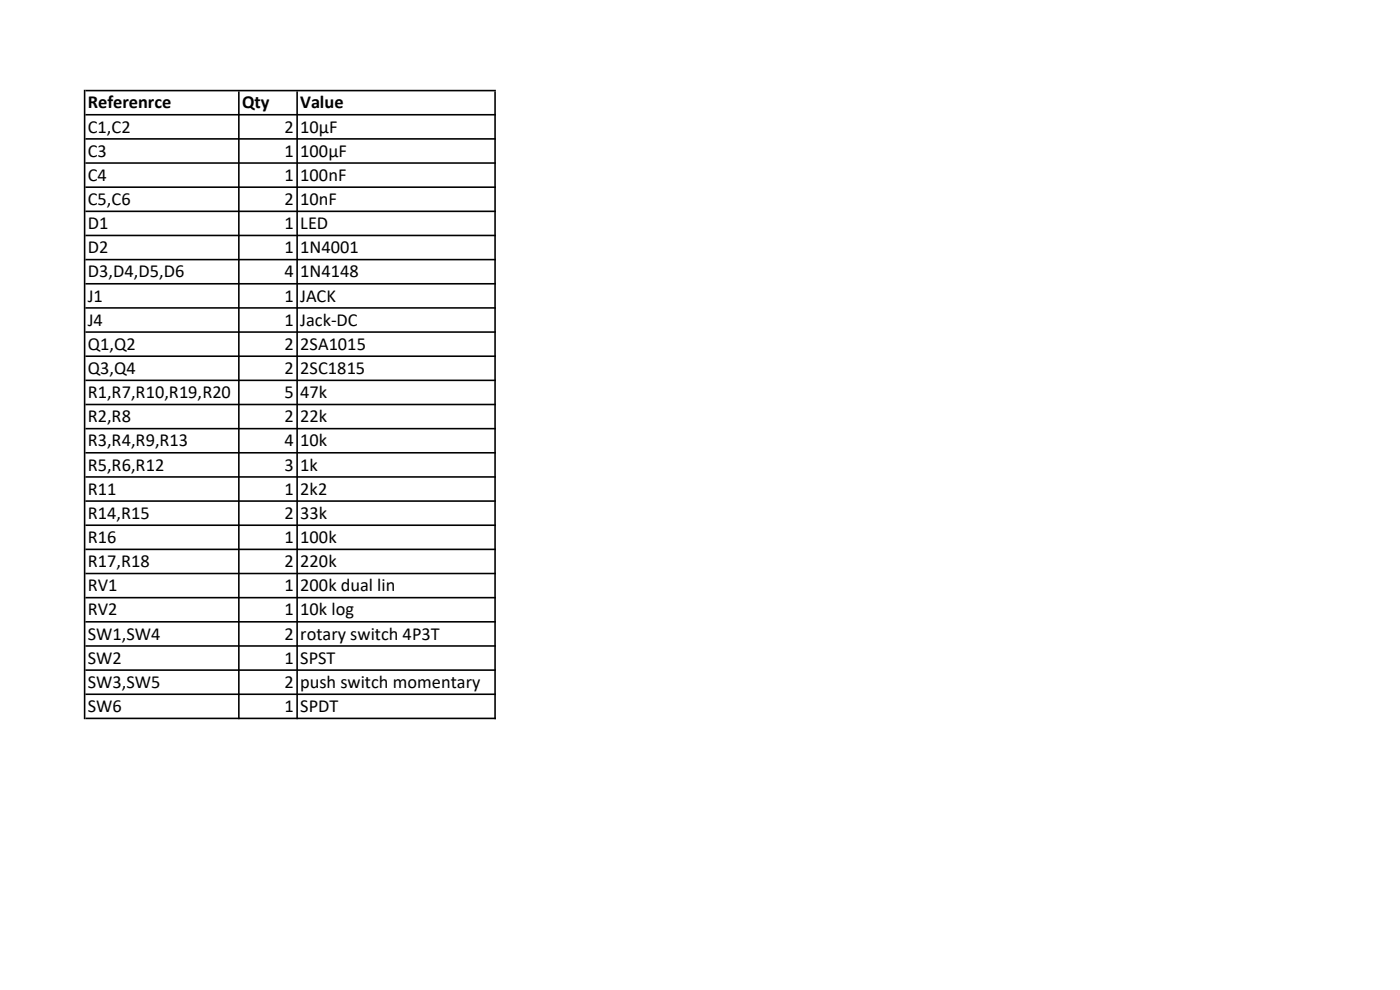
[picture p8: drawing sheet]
<svg xmlns="http://www.w3.org/2000/svg" width="297mm" height="210mm" viewBox="0 0 297 210" stroke-linecap="round" stroke-linejoin="round" font-family="sans-serif">
<defs><g id="words">
<g font-size="3.9">
<text x="18.6" y="23">Referenrce</text>
<text x="51.4" y="23">Qty</text>
<text x="63.7" y="23">Value</text>
<text x="18.6" y="28.1">C1,C2</text>
<text x="60.4" y="28.1">2</text>
<text x="63.7" y="28.1">10µF</text>
<text x="18.6" y="33.2">C3</text>
<text x="60.4" y="33.2">1</text>
<text x="63.7" y="33.2">100µF</text>
<text x="18.6" y="38.4">C4</text>
<text x="60.4" y="38.4">1</text>
<text x="63.7" y="38.4">100nF</text>
<text x="18.6" y="43.5">C5,C6</text>
<text x="60.4" y="43.5">2</text>
<text x="63.7" y="43.5">10nF</text>
<text x="18.6" y="48.6">D1</text>
<text x="18.6" y="53.7">D2</text>
<text x="60.4" y="48.6">1</text>
<text x="60.4" y="53.7">1</text>
<text x="63.7" y="48.6">LED</text>
<text x="63.7" y="53.7">1N4001</text>
<text x="18.6" y="58.8">D3,D4,D5,D6</text>
<text x="60.4" y="58.8">4</text>
<text x="63.7" y="58.8">1N4148</text>
<text x="18.6" y="64">J1</text>
<text x="60.4" y="64">1</text>
<text x="63.7" y="64">JACK</text>
<text x="18.6" y="69.1">J4</text>
<text x="60.4" y="69.1">1</text>
<text x="63.7" y="69.1">Jack-DC</text>
<text x="18.6" y="74.2">Q1,Q2</text>
<text x="60.4" y="74.2">2</text>
<text x="63.7" y="74.2">2SA1015</text>
<text x="18.6" y="79.3">Q3,Q4</text>
<text x="60.4" y="79.3">2</text>
<text x="63.7" y="79.3">2SC1815</text>
<text x="18.6" y="84.5">R1,R7,R10,R19,R20</text>
<text x="18.6" y="89.6">R2,R8</text>
<text x="60.4" y="84.5">5</text>
<text x="60.4" y="89.6">2</text>
<text x="63.7" y="84.5">47k</text>
<text x="63.7" y="89.6">22k</text>
<text x="18.6" y="94.7">R3,R4,R9,R13</text>
<text x="60.4" y="94.7">4</text>
<text x="63.7" y="94.7">10k</text>
<text x="18.6" y="99.8">R5,R6,R12</text>
<text x="60.4" y="99.8">3</text>
<text x="63.7" y="99.8">1k</text>
<text x="18.6" y="104.9">R11</text>
<text x="60.4" y="104.9">1</text>
<text x="63.7" y="104.9">2k2</text>
<text x="18.6" y="110.1">R14,R15</text>
<text x="60.4" y="110.1">2</text>
<text x="63.7" y="110.1">33k</text>
<text x="18.6" y="115.2">R16</text>
<text x="60.4" y="115.2">1</text>
<text x="63.7" y="115.2">100k</text>
<text x="18.6" y="120.3">R17,R18</text>
<text x="18.6" y="125.4">RV1</text>
<text x="60.4" y="120.3">2</text>
<text x="60.4" y="125.4">1</text>
<text x="63.7" y="120.3">220k</text>
<text x="63.7" y="125.4">200k dual lin</text>
<text x="18.6" y="130.6">RV2</text>
<text x="60.4" y="130.6">1</text>
<text x="63.7" y="130.6">10k log</text>
<text x="18.6" y="135.7">SW1,SW4</text>
<text x="60.4" y="135.7">2</text>
<text x="63.7" y="135.7">rotary switch 4P3T</text>
<text x="18.6" y="140.8">SW2</text>
<text x="60.4" y="140.8">1</text>
<text x="63.7" y="140.8">SPST</text>
<text x="18.6" y="145.9">SW3,SW5</text>
<text x="60.4" y="145.9">2</text>
<text x="63.7" y="145.9">push switch momentary</text>
<text x="18.6" y="151">SW6</text>
<text x="60.4" y="151">1</text>
<text x="63.7" y="151">SPDT</text>
</g>
</g></defs>
<g fill="#000">
<path d="M17.8 19h.3v133.6h-.3zM50.5 19.4h.3v133.2h-.3zM62.9 19.4h.3v133.2h-.3zM104.9 19.4h.3v133.2h-.3z" fill-rule="evenodd"/>
<path d="M18.1 19h87.1v.4h-87.1zM18.1 24.2h87.1v.3h-87.1zM18.1 29.3h87.1v.3h-87.1zM18.1 34.4h87.1v.4h-87.1zM18.1 39.5h87.1v.4h-87.1zM18.1 44.7h87.1v.3h-87.1zM18.1 49.8h87.1v.3h-87.1zM18.1 54.9h87.1v.3h-87.1zM18.1 60h87.1v.4h-87.1zM18.1 65.2h87.1v.3h-87.1zM18.1 70.3h87.1v.3h-87.1zM18.1 75.4h87.1v.3h-87.1zM18.1 80.5h87.1v.4h-87.1zM18.1 85.6h87.1v.4h-87.1zM18.1 90.8h87.1v.3h-87.1zM18.1 95.9h87.1v.3h-87.1zM18.1 101h87.1v.3h-87.1zM18.1 106.1h87.1v.4h-87.1zM18.1 111.3h87.1v.3h-87.1zM18.1 116.4h87.1v.3h-87.1zM18.1 121.5h87.1v.3h-87.1zM18.1 126.6h87.1v.4h-87.1zM18.1 131.7h87.1v.4h-87.1zM18.1 136.9h87.1v.3h-87.1zM18.1 142h87.1v.3h-87.1zM18.1 147.1h87.1v.3h-87.1zM18.1 152.2h87.1v.4h-87.1z" fill-rule="evenodd"/>
</g>
<use href="#words"/>
</svg>
